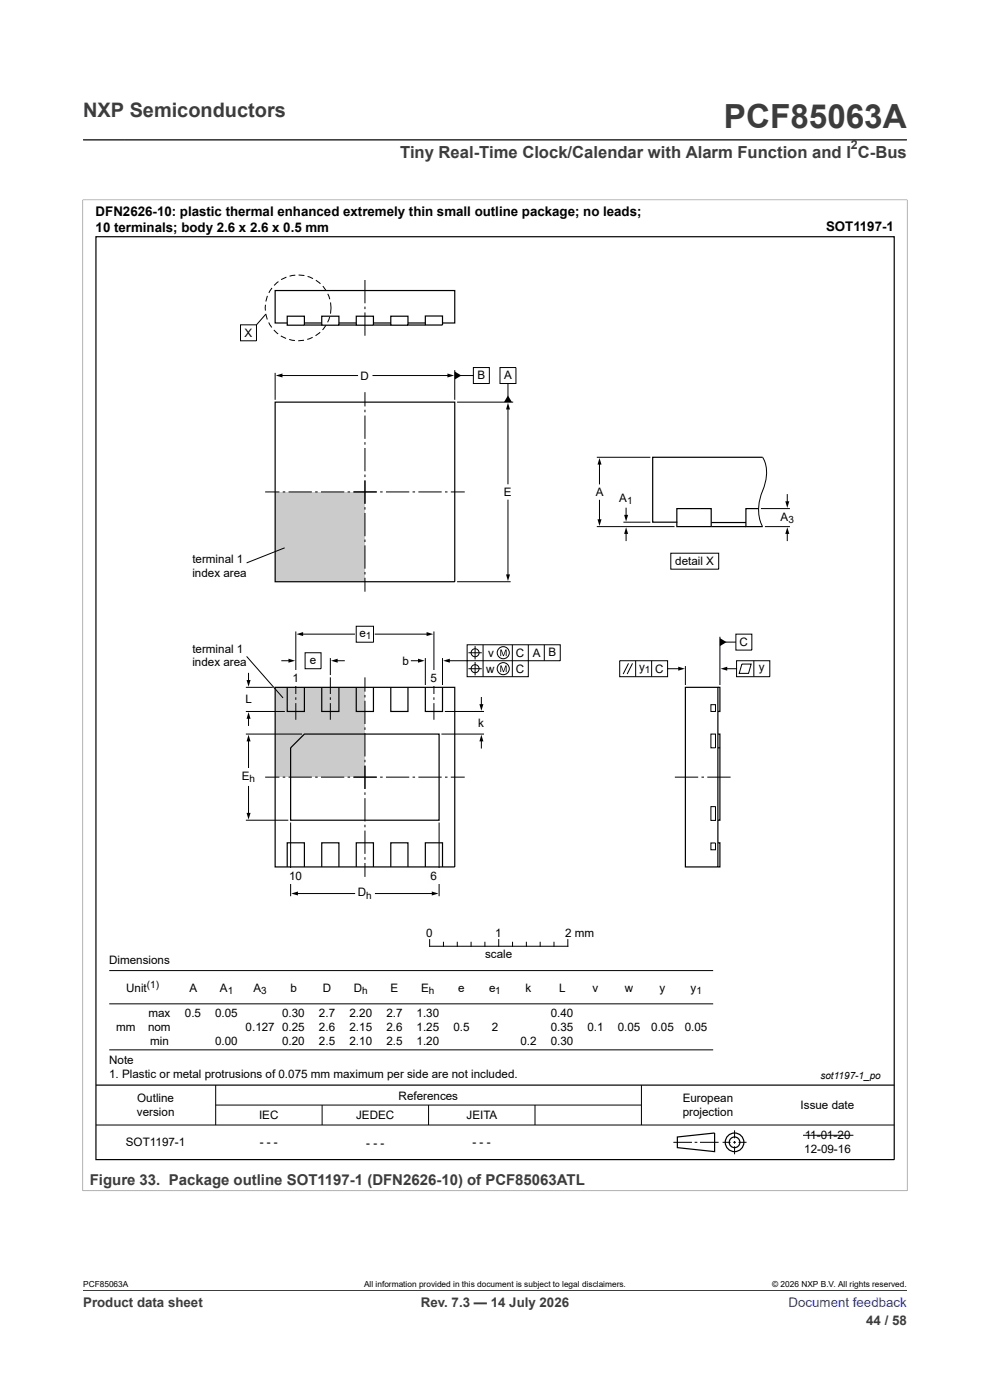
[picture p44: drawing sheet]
<svg xmlns="http://www.w3.org/2000/svg" width="210mm" height="297mm" viewBox="0 0 210 297" stroke-linecap="round" stroke-linejoin="round" font-family="sans-serif">
<defs><g id="words">
<text font-size="7.1" fill="#3c3c3c" x="153.6" y="27.2">PCF85063A</text>
<text font-size="4.2" fill="#3c3c3c" x="17.6" y="24.8">NXP Semiconductors</text>
<text font-size="3.5" fill="#3c3c3c" x="84.9" y="33.5">Tiny Real-Time Clock/Calendar with Alarm Function and I C-Bus</text>
<text font-size="3.2" fill="#3c3c3c" x="19" y="251.5">Figure 33. Package outline SOT1197-1 (DFN2626-10) of PCF85063ATL</text>
<g font-size="2.8">
<text x="20.3" y="45.8">DFN2626-10: plastic thermal enhanced extremely thin small outline package; no leads;</text>
<text x="20.3" y="49.3">10 terminals; body 2.6 x 2.6 x 0.5 mm</text>
<text x="175.2" y="49">SOT1197-1</text>
</g>
<g font-size="2.8" fill="#3c3c3c">
<text x="17.6" y="277.3">Product data sheet</text>
<text x="89.3" y="277.3">Rev. 7.3 — 14 July 2026</text>
<text x="183.7" y="281">44 / 58</text>
</g>
<text font-size="2.8" fill="#00f" x="167.3" y="277.3">Document feedback</text>
<text font-size="2.6" fill="#3c3c3c" x="180.5" y="31.6">2</text>
<g font-size="2.5">
<text x="51.9" y="71.4">X</text>
<text x="76.5" y="80.5">D</text>
<text x="101.3" y="80.5">B</text>
<text x="107" y="80.5">A</text>
<text x="106.9" y="105.2">E</text>
<text x="126.4" y="105.2">A</text>
<text x="131.4" y="106.6">A</text>
<text x="165.6" y="110.5">A</text>
<text x="40.8" y="119.5">terminal 1</text>
<text x="143.2" y="120">detail X</text>
<text x="40.8" y="122.5">index area</text>
<text x="76.2" y="135.1">e</text>
<text x="156.9" y="137">C</text>
<text x="40.8" y="138.4">terminal 1</text>
<text x="40.8" y="141.4">index area</text>
<text x="65.7" y="140.8">e</text>
<text x="85.4" y="141">b</text>
<text x="103.2" y="142.7">w</text>
<text x="103.5" y="139.3">v</text>
<text x="109.4" y="139.3">C</text>
<text x="109.4" y="142.7">C</text>
<text x="113" y="139.3">A</text>
<text x="116.4" y="139.3">B</text>
<text x="135.6" y="142.4">y</text>
<text x="139" y="142.7">C</text>
<text x="160.9" y="142.4">y</text>
<text x="52" y="149.2">L</text>
<text x="62" y="144.7">1</text>
<text x="91.3" y="144.7">5</text>
<text x="101.4" y="154.2">k</text>
<text x="51.3" y="165.5">E</text>
<text x="61.3" y="186.6">10</text>
<text x="75.9" y="190.2">D</text>
<text x="91.3" y="186.6">6</text>
<text x="90.4" y="198.8">0</text>
<text x="102.9" y="203.3">scale</text>
<text x="105.1" y="198.8">1</text>
<text x="119.9" y="198.8">2 mm</text>
<text x="23.1" y="204.5">Dimensions</text>
<text x="26.8" y="210.4">Unit</text>
<text x="31.5" y="215.7">max</text>
<text x="39.2" y="215.7">0.5</text>
<text x="40.2" y="210.4">A</text>
<text x="45.6" y="215.7">0.05</text>
<text x="46.6" y="210.4">A</text>
<text x="53.8" y="210.4">A</text>
<text x="59.9" y="215.7">0.30</text>
<text x="61.6" y="210.4">b</text>
<text x="67.7" y="215.7">2.7</text>
<text x="68.5" y="210.4">D</text>
<text x="74.1" y="215.7">2.20</text>
<text x="75" y="210.4">D</text>
<text x="81.9" y="215.7">2.7</text>
<text x="82.8" y="210.4">E</text>
<text x="88.4" y="215.7">1.30</text>
<text x="89.3" y="210.4">E</text>
<text x="97.2" y="210.4">e</text>
<text x="103.7" y="210.4">e</text>
<text x="111.5" y="210.4">k</text>
<text x="116.8" y="215.7">0.40</text>
<text x="118.6" y="210.4">L</text>
<text x="125.7" y="210.4">v</text>
<text x="132.6" y="210.4">w</text>
<text x="139.9" y="210.4">y</text>
<text x="146.5" y="210.4">y</text>
<text x="24.7" y="218.7">mm</text>
<text x="31.4" y="218.6">nom</text>
<text x="31.8" y="221.6">min</text>
<text x="45.6" y="221.6">0.00</text>
<text x="52.1" y="218.7">0.127</text>
<text x="59.9" y="218.6">0.25</text>
<text x="59.9" y="221.6">0.20</text>
<text x="67.7" y="218.6">2.6</text>
<text x="67.7" y="221.6">2.5</text>
<text x="74.1" y="218.6">2.15</text>
<text x="74.1" y="221.6">2.10</text>
<text x="81.9" y="218.6">2.6</text>
<text x="81.9" y="221.6">2.5</text>
<text x="88.4" y="218.6">1.25</text>
<text x="88.4" y="221.6">1.20</text>
<text x="96.2" y="218.7">0.5</text>
<text x="104.3" y="218.7">2</text>
<text x="110.4" y="221.7">0.2</text>
<text x="116.8" y="218.6">0.35</text>
<text x="116.8" y="221.6">0.30</text>
<text x="124.6" y="218.7">0.1</text>
<text x="131" y="218.7">0.05</text>
<text x="138.1" y="218.7">0.05</text>
<text x="145.3" y="218.7">0.05</text>
<text x="23.1" y="225.8">Note</text>
<text x="23.1" y="228.8">1. Plastic or metal protrusions of 0.075 mm maximum per side are not included.</text>
<text x="29.1" y="233.8">Outline</text>
<text x="84.6" y="233.3">References</text>
<text x="144.8" y="233.8">European</text>
<text x="29.1" y="236.8">version</text>
<text x="55" y="237.5">IEC</text>
<text x="75.5" y="237.5">JEDEC</text>
<text x="99" y="237.5">JEITA</text>
<text x="144.8" y="236.8">projection</text>
<text x="169.8" y="235.3">Issue date</text>
<text x="26.7" y="243.1">SOT1197-1</text>
<text x="55.1" y="243.1">- - -</text>
<text x="77.7" y="243.3">- - -</text>
<text x="100.2" y="243.1">- - -</text>
<text x="170.6" y="244.5">12-09-16</text>
<text x="170.7" y="241.6">11-01-20</text>
</g>
<g font-size="2.1">
<text x="133" y="107">1</text>
<text x="167.2" y="111">3</text>
<text x="77.6" y="135.6">1</text>
<text x="136.8" y="142.9">1</text>
<text x="52.9" y="165.9">h</text>
<text x="77.7" y="190.6">h</text>
<text x="31.1" y="209.6">(1)</text>
<text x="48.3" y="210.9">1</text>
<text x="55.4" y="210.9">3</text>
<text x="76.8" y="210.9">h</text>
<text x="91" y="210.9">h</text>
<text x="105.1" y="210.9">1</text>
<text x="147.7" y="210.9">1</text>
<text x="174" y="228.9">sot1197-1_po</text>
</g>
<g font-size="1.8">
<text x="17.6" y="273.1">PCF85063A</text>
<text x="77.2" y="273.1">All information provided in this document is subject to legal disclaimers.</text>
<text x="163.8" y="273.1">© 2026 NXP B.V. All rights reserved.</text>
</g>
</g></defs>
<path d="M17.6 29.7h174.8M17.5 42.4h175M17.6 42.3v210.4M192.4 42.3v210.4M17.5 252.6h175" fill="none" stroke="#3c3c3c" stroke-width=".21"/>
<g fill="none" stroke="#000" stroke-width=".21">
<path d="M59.1 59.7l-1 .9M60.8 58.8l-1.2 .5M62.6 58.4l-1.2 .2M63.3 58.3l1.3 .2M65.2 58.6l1.2 .5M67 59.5l1 .7M77.4 59.4v4.9M51 68.9h3.4v3.4h-3.4zM56.3 64.7v1.2M56.4 66.6l.3 1.2M56.4 66.7l-2 2.2M56.7 62.8l-.3 1.2"/>
<path d="M57 68.4l.6 1.1M57.7 61.1l-.7 1M58.1 70l.9 .8M59.6 71.2l1.1 .6M59.6 79.7h16.2M61.3 72l1.3 .2M64.5 72.2l-1.2 .1M66.3 71.6l-1.1 .4M67.9 70.5l-1 .7M68.5 60.7l.7 1M69.2 69l-.8 1M69.5 62.3l.5 1.2"/>
<path d="M69.9 67.2l-.4 1.2M70.1 64.2v2.3M77.4 65v.6M77.4 66.3v4.9M79.1 79.7h16.1M97.6 79.7h2.8M100.4 78h3.4v3.4h-3.4zM106.1 78h3.3v3.4h-3.3zM107.8 81.4v2.8M107.8 86.6v16M107.8 106.1v16M152.7 135.1v10.2"/>
<path d="M153.8 136.2h2.3M156.1 134.5h3.4v3.4h-3.4zM131.5 140.2h10.1v3.4h-10.1zM133.3 140.7l-1.1 2.3M134.2 140.7l-1.2 2.3M134.8 140.2v3.4M138.2 140.2v3.4M141.6 141.9h2.6M145.4 141.3v4M150.8 149.5h1v1.4h-1zM150.8 155.7h1v2.9h-1zM154 141.9h2.2"/>
<path d="M156.2 140.2h7.1v3.4h-7.1zM157.4 140.9h1.9l-.5 2h-2zM159.9 140.2v3.4M143.2 164.9h4.9M148.8 164.9h.5M150 164.9h5M150.8 178.8h1v1.5h-1zM150.8 171.1h1v2.9h-1zM91.1 199.3v1.4h29.3v-1.4M94.1 199.9v.8M97 199.9v.8M99.9 199.9v.8"/>
<path d="M102.9 199.9v.8M105.8 199.3v1.4M108.7 199.9v.8M111.7 199.9v.8M114.6 199.9v.8M117.5 199.9v.8M23.2 213h128.1M23.2 205.9h128.1M20.4 238.7h169.3M23.2 222.7h128.1M45.8 230.2v8.5M45.8 234.4h90.3"/>
<path d="M68.3 234.4v4.3M90.9 234.4v4.3M113.5 234.4v4.3M136.1 230.2v8.5M155.8 239.8v1.7M142.8 242.3h4M147.4 242.3h.5M148.5 242.3h3.9M153.3 242.3h1.7M155.5 242.3h.6M155.8 242.1v.5M155.8 243.2v1.7"/>
<path d="M156.7 242.3h1.7M170.3 240.8h10.7"/>
</g>
<g fill="none" stroke="#000" stroke-width=".25">
<path d="M20.4 50.2h169.3v195.8h-169.3zM60.9 67.1h3.7v1.9h-3.7zM61 68.5h-2.6v-6.9h38.1v6.9h-2.6M64.6 68.5h3.6M64.6 69h3.6M68.2 67.1h3.7v1.9h-3.7zM71.9 68.5h3.7M71.9 69h3.7M75.6 67.1h3.6v1.9h-3.6zM79.2 68.5h3.7M79.2 69h3.7M82.9 67.1h3.6v1.9h-3.6z"/>
<path d="M86.5 68.5h3.7M86.5 69h3.7M90.2 67h3.7v2h-3.7zM145.4 145.8h6.9v38.1h-6.9zM152.3 145.8h.4v5.1h-.4M152.3 155.7h.4v18.3h-.4M152.3 158.6h.4M152.3 178.8h.4v5.1h-.4M20.4 230.2h169.3M143.7 241.2l7.9-.8v3.9l-7.9-.8z"/>
<circle cx="155.8" cy="242.3" r="1.13"/>
<circle cx="155.8" cy="242.3" r="1.98"/>
</g>
<path d="M58.5 79.7l1.4-.5v.9zM94.9 79.2l1.4 .5-1.4 .4zM96.5 78.8l1.4 .9-1.4 .8zM107.8 83.9l.8 1.4h-1.7zM107.8 85.5l.4 1.4h-.9zM107.3 121.9h.9l-.4 1.4zM152.7 135.4l1.4 .8-1.4 .9zM143.9 141.4l1.4 .5-1.4 .4zM152.9 141.9l1.4-.5v.9z" fill="#000"/>
<path d="M58.4 104.4h19v19h-19z" fill="#cbcbcb"/>
<g fill="none" stroke="#000" stroke-width=".21">
<path d="M58.4 79.1v5.7M96.5 78.5v6.3M77.4 83.2v3M77.4 86.9v.6M77.4 88.2v4.9M77.4 93.8v.5M77.4 95v5M97 85.3h11.9M126.6 97h11.4M127.2 98.3v4.4M161.8 97a6.6 6.6 0 0 1 .5 5.7 13.5 13.5 0 0 0-1.3 6.5l.3 1.6 .5 .9M56.2 104.4h3.1"/>
<path d="M60 104.4h.5M60.4 116.2l-8.1 3.2M61.2 104.4h4.9M66.9 104.4h.5M68.1 104.4h4.9M73.7 104.4h.6M75 104.4h4.9M77.4 100.7v.5M77.4 101.9v5M77.4 107.6v.5M77.4 108.8v5M77.4 114.5v.5"/>
<path d="M77.4 115.7v4.9M80.6 104.4h.6M81.9 104.4h4.9M87.5 104.4h.5M88.8 104.4h4.9M94.4 104.4h.5M95.6 104.4h3M126.6 111.7h16.5M127.2 106.1v4.3M132.2 110.8h5.8M132.8 107.8v1.7M132.8 113v1.7"/>
<path d="M142.3 117.4h10.2v3.3h-10.2zM161.4 107.9h6.2M162.3 111.7h5.3M167 104.9v1.7M167 113v1.7M62.7 134v9.2M64 134.5h11.2M64.7 138.5h3.4v3.4h-3.4zM70.1 139.6v3.6M75.6 132.9h3.6v3.3h-3.6zM77.4 121.3v.6M77.4 122.6v2.9"/>
<path d="M79.6 134.5h11.2M90.2 139.6v5.7M92 134v9.2M93.9 139.6v5.7M97 123.4h11.3M99.1 136.8h19.7v3.4h-19.7zM99.4 138.5h2.8M100.8 137.1v2.8M102.5 136.8v6.8M108.7 136.8v6.8M112.1 136.8v6.8h-13v-3.4h-4M115.5 136.8v3.4"/>
<path d="M52.2 145.8h5.7M52.7 142.9v1.6M52.7 152.2v1.7M52.7 157v5.8M59.8 140.2h1.7M71.3 140.2h1.7M87.3 140.2h1.7M93.6 155.7h9.1M94.4 150.9h8.3M99.4 141.9h2.8M100.8 140.5v2.8M102.1 148v1.7"/>
<path d="M102.1 157v1.7M52.7 166.8v5.9M61.6 174.5v15.6M93.1 174.5v15.6M62.9 189.6h12.3M79.6 189.6h12.3"/>
<circle cx="100.8" cy="138.5" r=".85"/>
<circle cx="106.8" cy="138.5" r="1.28"/>
<circle cx="100.8" cy="141.9" r=".85"/>
<circle cx="106.8" cy="141.9" r="1.28"/>
</g>
<path d="M58.4 85.3h38.1v38.1h-38.1zM161.8 97h-23.4v13.8h5.3M143.6 107.9h7.3v3.8h-7.3zM150.9 110.9h7.3M150.9 111.7h7.3M160.9 107.9h-2.7v3.8h3.6" fill="none" stroke="#000" stroke-width=".25"/>
<g fill="#000">
<path d="M127.2 97.1l.4 1.5h-.9zM126.7 110.2h.9l-.4 1.4zM132.8 111.9l.4 1.4h-.8zM132.4 109.2h.8l-.4 1.4zM167 111.9l.4 1.4h-.8zM166.6 106.3h.8l-.4 1.5zM61.2 139.7l1.4 .5-1.4 .4zM62.9 134.5l1.4-.4v.8zM70.2 140.2l1.4-.5v.9zM88.7 139.7l1.4 .5-1.4 .4zM90.5 134.1l1.4 .4-1.4 .4zM94 140.2l1.4-.5v.9z"/>
<path d="M106.1 137.8h.3l.4 1.2 .4-1.2h.3v1.4h-.2v-1.2l-.4 1.2h-.2l-.4-1.2v1.2h-.2zM52.7 155.9l.5 1.4h-.9zM52.7 151.1l.5 1.4h-.9zM52.3 144.3h.9l-.5 1.4zM102.1 155.9l.4 1.4h-.8zM101.7 149.4h.8l-.4 1.4zM106.1 141.2h.3l.4 1.2 .4-1.2h.3v1.4h-.2v-1.2l-.4 1.2h-.2l-.4-1.2v1.2h-.2zM52.3 172.4h.9l-.5 1.5zM61.8 189.6l1.4-.5v.9zM91.6 189.1l1.4 .5-1.4 .4z"/>
</g>
<path d="M58.4 145.8h19v19.1h-19z" fill="#cbcbcb"/>
<g fill="none" stroke="#000" stroke-width=".21">
<path d="M52.3 139.3l7.7 8.8M52.2 150.9h8.2M52.2 155.7h11.9M62.7 143.7v3.5M62.7 147.9v.6M62.7 149.2v3.5M70.1 143.7v3.5M70.1 147.9v.6M70.1 149.2v3.5M77.4 143.7v3M77.4 147.4v.6M77.4 148.7v4.9"/>
<path d="M77.4 154.3v.5M77.4 155.5v5M92 143.7v3.5M92 147.9v.6M92 149.2v3.5M52.2 174h8.9M56.2 164.9h3.1M60 164.9h.5M61.2 164.9h4.9M66.9 164.9h.5M68.1 164.9h4.9M73.7 164.9h.6"/>
<path d="M75 164.9h4.9M77.4 161.2v.5M77.4 162.4v5M77.4 168.1v.5M77.4 169.3v5M77.4 175v.5M77.4 176.2v4.9M80.6 164.9h.6M81.9 164.9h4.9M87.5 164.9h.5M88.8 164.9h4.9M94.4 164.9h.5"/>
<path d="M95.6 164.9h3M77.4 181.8v.6M77.4 183.1v2.9"/>
</g>
<path d="M58.4 145.8h38.1v38.1h-38.1zM60.9 145.8v5.1h3.7v-5.1M61.6 158.6l3-2.9h28.5v18.3h-31.5zM68.2 145.8v5.1h3.7v-5.1M75.6 145.8v5.1h3.6v-5.1M82.9 145.8v5.1h3.6v-5.1M90.2 145.8v5.1h3.7v-5.1M60.9 183.9v-5.1h3.7v5.1M68.2 183.9v-5.1h3.7v5.1M75.6 183.9v-5.1h3.6v5.1M82.9 183.9v-5.1h3.6v5.1M90.2 183.9v-5.1h3.7v5.1" fill="none" stroke="#000" stroke-width=".25"/>
<g fill="#fefefe">
<path d="M90.6 142.2h2.9v3.3h-2.9z"/>
<path d="M61.3 142.2h2.9v3.3h-2.9z"/>
<path d="M90.6 184.1h2.9v3.4h-2.9z"/>
<path d="M61.3 184.1h2.9v3.4h-2.9z"/>
</g>
<path d="M17.6 273.8h174.8" fill="none" stroke="#3c3c3c" stroke-width=".21"/>
<use href="#words"/>
</svg>
